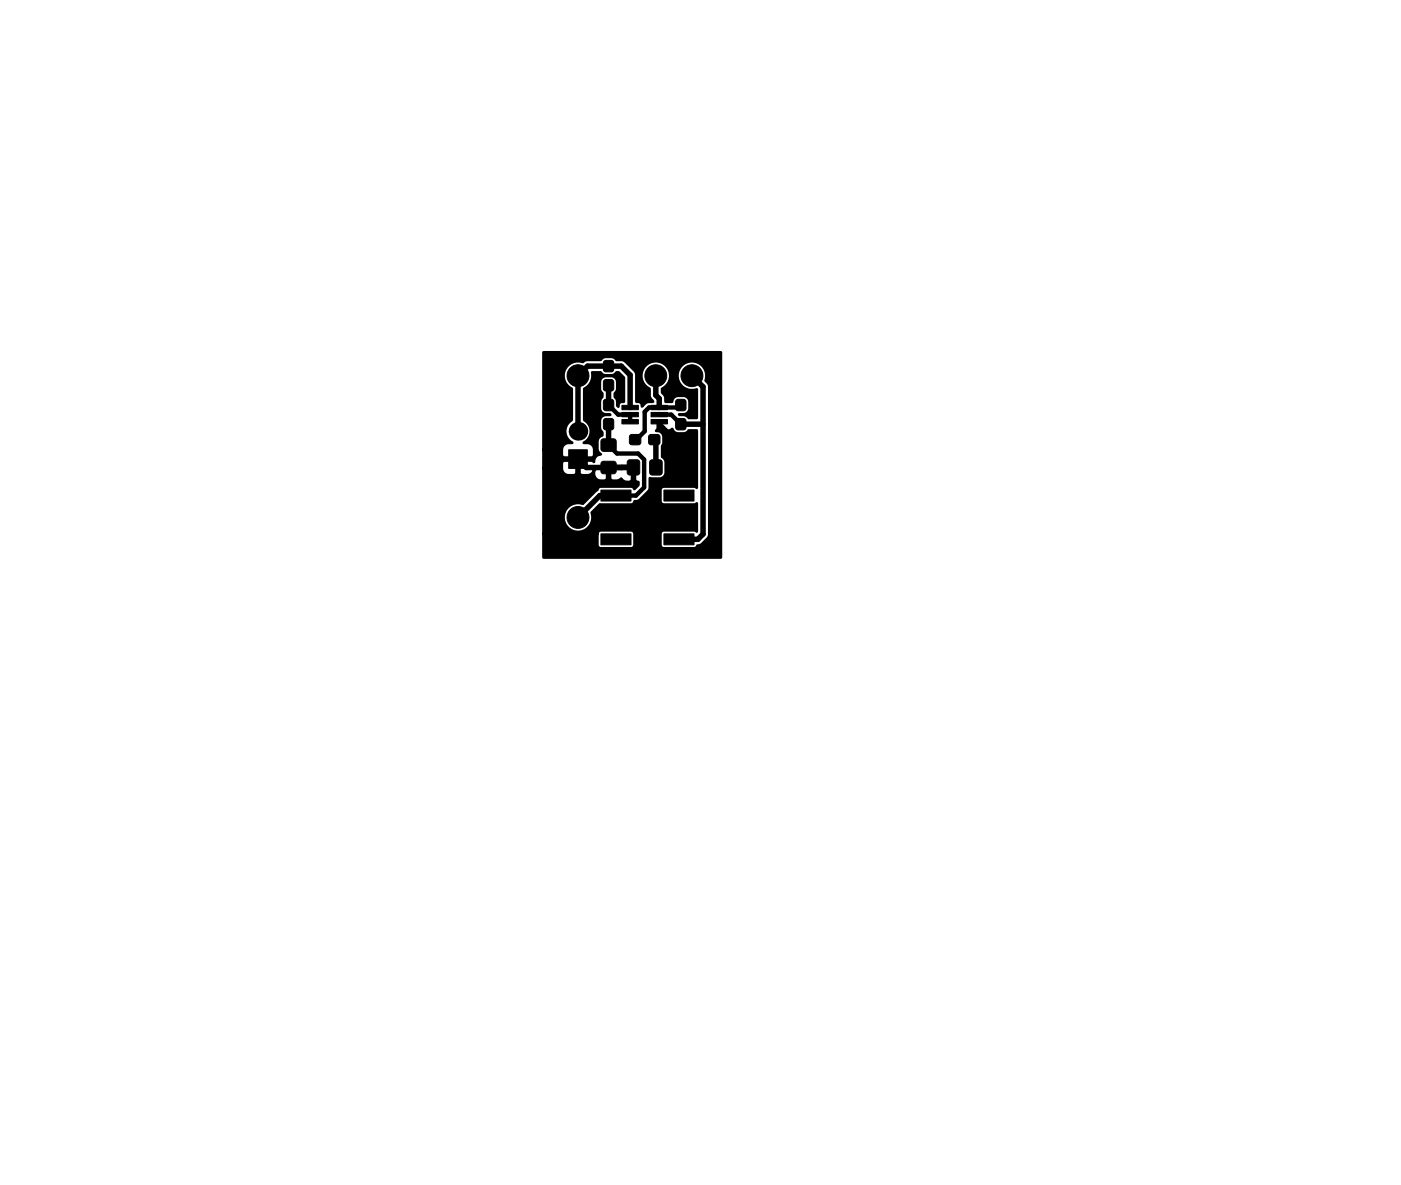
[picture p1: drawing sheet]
<svg xmlns="http://www.w3.org/2000/svg" width="128mm" height="108mm" viewBox="0 0 128 108" stroke-linecap="round" stroke-linejoin="round" font-family="sans-serif">
<g fill="#000" stroke="#000" stroke-width=".09">
<path d="M55.2 38.3l.7-.1 .1 .1 .1 .8-.1 .1-.6 .1-.2-.1v-.7zM55.2 36.6l.7-.1 .1 .1 .1 .7-.1 .2h-.6h-.2v-.8zM55.2 34.8l.7-.1 .1 .1 .1 .7-.1 .2h-.6h-.2v-.8zM55.2 33l.7-.1 .1 .1 .1 .8-.1 .1-.6 .1-.2-.1v-.7zM56.8 38.3h1.5v.4h-1.5zM56.8 37.7h1.5v.4h-1.5zM56.8 37h1.5v.4h-1.5zM57.6 39.8l.2-.1 .7 .1 .1 .1-.1 .7-.2 .1-.7-.1-.1-.2zM59.3 39.8l.2-.1 .7 .1 .1 .1v.7l-.2 .1-.7-.1-.1-.2zM59.5 37h1.5v.4h-1.5zM59.5 37.7h1.5v.4h-1.5zM59.5 38.3h1.5v.4h-1.5z"/>
<path d="M61.8 38.3l.7-.1 .2 .1v.8l-.1 .1-.6 .1-.2-.1v-.7zM61.8 36.6l.7-.1 .2 .1v.7l-.1 .2h-.6h-.2v-.8zM52 41.1h1.7v1.7h-1.7zM54.9 48.8h2.8v1h-2.8zM54.9 44.8h2.8v1h-2.8zM55 42.2h.2h1l.1 .2v.8l-.2 .1-1.1-.1-.1-.1zM55 40.2l.2-.1 1 .1 .1 .2v.8l-.2 .1-1.1-.1-.1-.2zM57.4 42.1l.8-.1 .2 .1 .1 1.1-.1 .2h-.8l-.2-.1-.1-1zM59.5 42.1l.8-.1 .2 .1v1.1l-.1 .2h-.8l-.2-.1v-1zM60.7 48.8h2.7v1h-2.7zM60.7 44.8h2.7v1h-2.7z"/>
<circle cx="52.8" cy="34.3" r="1"/>
<circle cx="59.9" cy="34.3" r="1"/>
<circle cx="63.2" cy="34.3" r="1"/>
<circle cx="52.8" cy="47.3" r="1"/>
</g>
<circle cx="52.8" cy="39.4" r=".85" fill="#000"/>
<path d="M55.6 35.2v1.8M55.6 38.8v1.9M57.6 37.2v-2.9l-.8-.8h-3.1l-.9 .8v5.1M59.9 34.3v1.8l.4 .3v.8M62.2 38.8h2.1M63.2 34.3l1.1 1.1v13.4l-.5 .5h-1.7M52.8 42l.8 .7h4.3M55.6 42.7h.1M56.3 45.3h-1.5l-2 2M59.8 40.2l.2 .1v2.4" fill="none" stroke="#000" stroke-width=".5"/>
<path d="M55.6 37l.9 .9h1.1v.6M60.3 38.5v.2l.9 1v3.8l-2 2.1v4.7h-8.1v-8.1l.2-.2h1.5M60.3 37.9h1.1l.8 .9M62.2 37l-.2 .2h-2.7l-.4 .4v1.8l-.7 .8h-.1M55.6 40.7l.8 .7h1.9l.6 .6v2.5l-.8 .8h-1.8" fill="none" stroke="#000" stroke-width=".4"/>
<path d="M49.7 32.2h16.2v18.8h-16.2v-2.2h4.9v1a.33 .33 0 0 0 .3 .3h2.9l.2-.2v-1.1a.33 .33 0 0 0-.3-.3h-2.8l-.2 .1-.1 .2h-4.9v-6h1.6a.64 .64 0 0 0 .7 .6h.5l.2-.1v-1.2h-1.2l-.2 .1v.6h-1.6v-1.7h1.6v.6l.2 .1h2.7l.1-.1v-.6a.71 .71 0 0 0-.9-.6 1.18 1.18 0 0 0 0-2.1l.1-2.9a1.32 1.32 0 0 0 .6-1.5h.8l.2 .2 .3 .1h.6l.3-.3h.2l.5 .5v2.2h-.2a.35 .35 0 0 0-.3 .5l-.1-.1v-.6l-.2-.2v-.3l.2-.4v-.7a.57 .57 0 0 0-.5-.5h-.7l-.3 .3-.1 .9 .2 .4v.3l-.2 .3v.7a.57 .57 0 0 0 .6 .6h.4l-.6 .1-.2 .1-.2 .3v.8l.2 .3v.3l-.2 .1-.2 .2v.9l.1 .3 .2 .2a.64 .64 0 0 0-.6 .7l-.1-.1h-1.2v1.2l.1 .1h.7l.3-.1 .2-.4h.1a.7 .7 0 0 0 .1 .9 .7 .7 0 0 0 1 0v-.9h.3v.9l.1 .1h.6l.3-.2a.65 .65 0 0 0 1 .2v-1.1l-2.3 .1v-.3h2.5v1.3l.2 .2h.2v.2l-.4 .4-.1-.2h-.2h-2.9l-1.6 1.5a1.33 1.33 0 0 0-1.7 1.2 1.33 1.33 0 0 0 1.5 1.4 1.33 1.33 0 0 0 1.1-1.7l.7-.8h2.9l.2-.1a.22 .22 0 0 1 .1-.2 .22 .22 0 0 1 .2 0l.3-.1 .8-.9 .1-.3v-.8h1l.3-.1 .1-.2v-1.2l-.3-.4v-1l.1-.3 .1-.6a.58 .58 0 0 0-.7-.5l.1-.2v-.8h.3v.8l.1 .2h.6l.3-.2 .4 .4h.7l.3-.1 .2-.2h.7v5.3l-.3-.1h-2.7a.33 .33 0 0 0-.3 .3v1.1l.2 .2h2.8l.3-.1v2.6l-.3-.1h-2.8l-.2 .2v1.1a.33 .33 0 0 0 .3 .3h2.8l.3-.2 .4-.2 .5-.5 .1-.3v-13.5a.68 .68 0 0 0-.3-.6 1.33 1.33 0 0 0-1.1-1.8 1.33 1.33 0 0 0-1.5 1.5 1.33 1.33 0 0 0 1.8 1.1v2.6h-.7l-.3-.2-.6-.1h.5l.3-.2 .1-.3v-.7a.57 .57 0 0 0-.5-.5h-.7l-.3 .2-.1 .3h-.6v-.4l-.3-.4v-.4a1.33 1.33 0 0 0 .5-2 1.33 1.33 0 0 0-2.1 0 1.33 1.33 0 0 0 .5 2v.7l.3 .5-.6 .1-.4 .3v-.1a.37 .37 0 0 0-.5-.3v-2.5l-.2-.3-.9-.9-.8-.1-.3-.3h-.6l-.3 .1-.2 .2h-1.3l-.3 .2a1.33 1.33 0 0 0-1.7 .7 1.33 1.33 0 0 0 .7 1.7v2.9l-.2 .1a1.18 1.18 0 0 0 .2 2 .72 .72 0 0 0-1 .6h-1.6z" fill="#000" stroke="#000" stroke-width=".25"/>
</svg>
